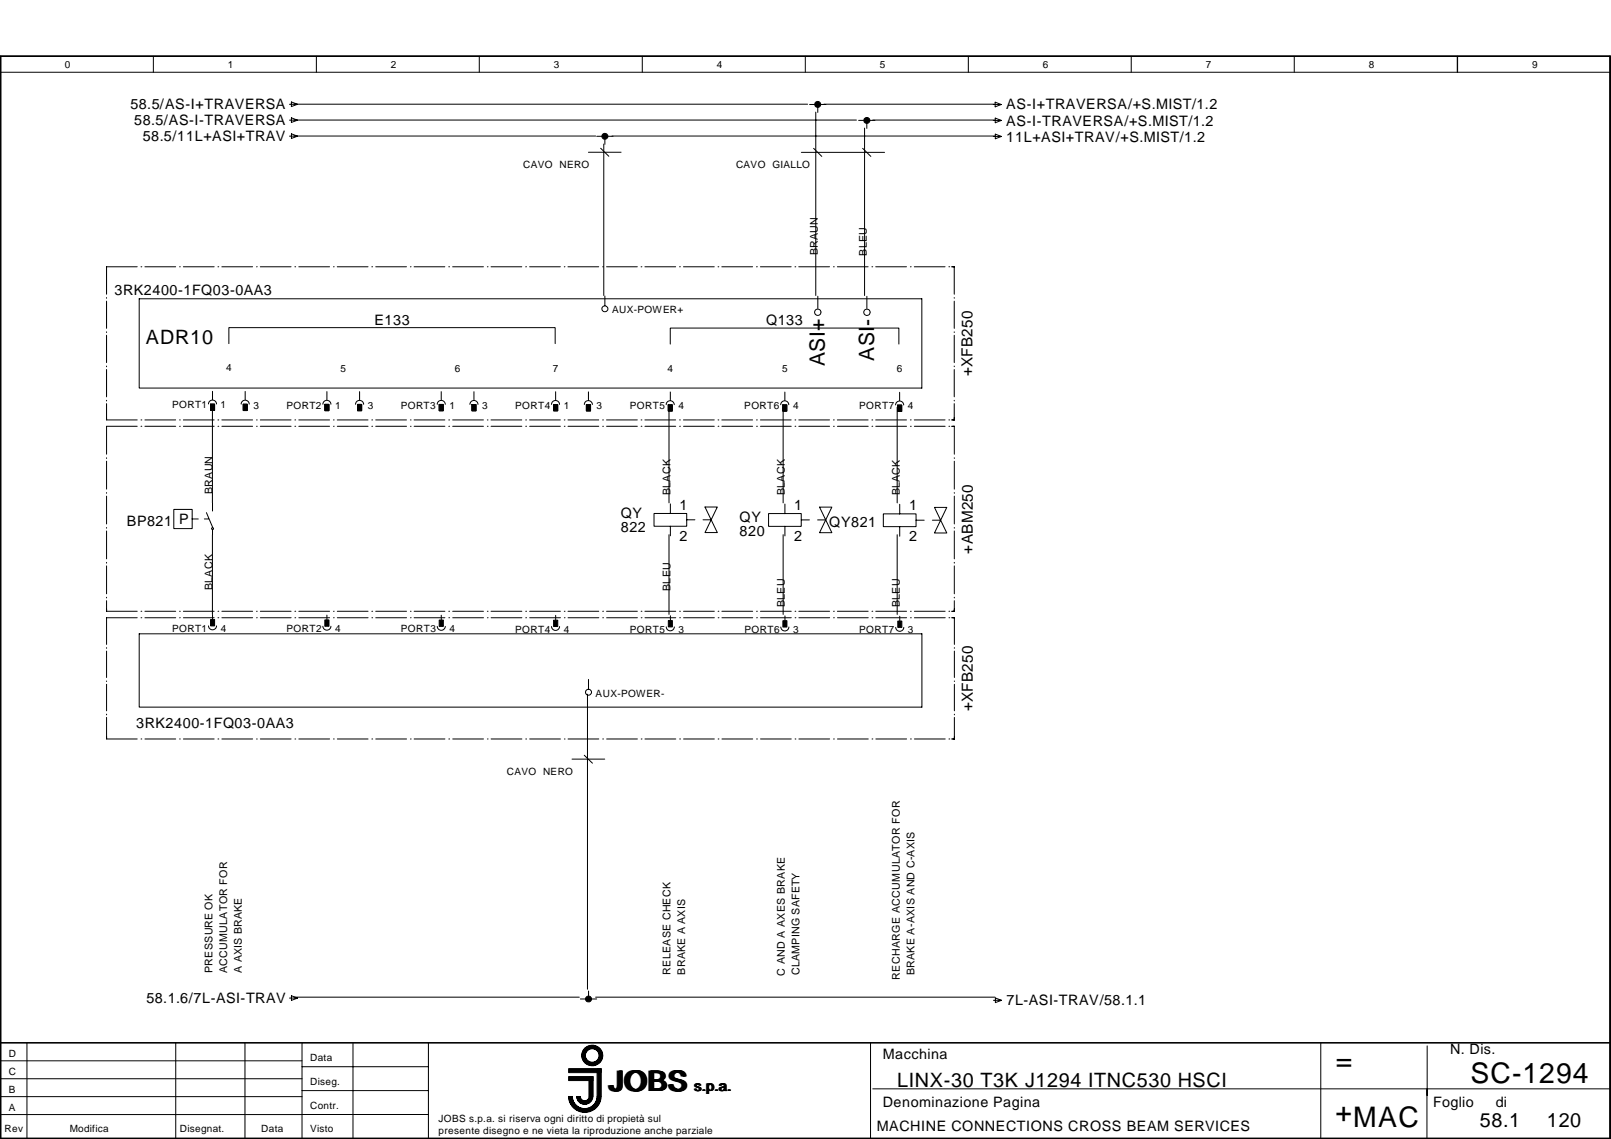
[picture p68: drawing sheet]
<svg xmlns="http://www.w3.org/2000/svg" width="297mm" height="210mm" viewBox="0 0 297 210" stroke-linecap="round" stroke-linejoin="round" font-family="sans-serif">
<defs><g id="words">
<g font-size="5.2">
<text x="246.3" y="197.2">=</text>
<text x="112.5" y="201.1">JOBS</text>
<text x="271.2" y="199.7">SC-1294</text>
<text x="246.2" y="206.7">+MAC</text>
</g>
<g font-size="3.9">
<text x="152.1" y="67.5" transform="rotate(-90 152.1 67.5)">ASI+</text>
<text x="161.2" y="66.5" transform="rotate(-90 161.2 66.5)">ASI-</text>
</g>
<text font-size="3.7" x="26.9" y="63.3">ADR10</text>
<g font-size="3.6">
<text x="165.4" y="200.3">LINX-30 T3K J1294 ITNC530 HSCI</text>
<text x="272.9" y="207.6">58.1</text>
<text x="285.2" y="207.6">120</text>
</g>
<g font-size="2.8">
<text x="179.3" y="69.4" transform="rotate(-90 179.3 69.4)">+XFB250</text>
<text x="179.4" y="102" transform="rotate(-90 179.4 102)">+ABM250</text>
<text x="179.4" y="131.1" transform="rotate(-90 179.4 131.1)">+XFB250</text>
</g>
<g font-size="2.7">
<text x="185.5" y="20.2">AS-I+TRAVERSA/+S.MIST/1.2</text>
<text x="185.5" y="23.1">AS-I-TRAVERSA/+S.MIST/1.2</text>
<text x="185.5" y="26.1">11L+ASI+TRAV/+S.MIST/1.2</text>
<text x="69" y="59.9">E133</text>
<text x="141.2" y="59.9">Q133</text>
<text x="114.5" y="95.5">QY</text>
<text x="125.3" y="94">1</text>
<text x="146.4" y="94">1</text>
<text x="167.6" y="94">1</text>
<text x="114.5" y="98">822</text>
<text x="125.3" y="99.7">2</text>
<text x="136.4" y="96.1">QY</text>
<text x="136.4" y="98.7">820</text>
<text x="146.4" y="99.7">2</text>
<text x="152.9" y="97.2">QY821</text>
<text x="167.6" y="99.8">2</text>
<text x="185.6" y="185.3">7L-ASI-TRAV/58.1.1</text>
</g>
<g font-size="2.6">
<text x="24" y="20.1">58.5/AS-I+TRAVERSA</text>
<text x="24.7" y="23.1">58.5/AS-I-TRAVERSA</text>
<text x="26.3" y="26">58.5/11L+ASI+TRAV</text>
<text x="21.1" y="54.3">3RK2400-1FQ03-0AA3</text>
<text x="23.4" y="96.9">BP821</text>
<text x="33" y="96.5">P</text>
<text x="25.1" y="134.2">3RK2400-1FQ03-0AA3</text>
<text x="27" y="184.9">58.1.6/7L-ASI-TRAV</text>
<text x="162.8" y="195.1">Macchina</text>
<text x="267.4" y="194.3">N. Dis.</text>
<text x="128.1" y="201.1">s.p.a.</text>
<text x="162.8" y="203.9">Denominazione Pagina</text>
<text x="264.2" y="204">Foglio</text>
<text x="275.8" y="204">di</text>
<text x="161.6" y="208.4">MACHINE CONNECTIONS CROSS BEAM SERVICES</text>
</g>
<g font-size="2">
<text x="150.8" y="47.1" transform="rotate(-90 150.8 47.1)">BRAUN</text>
<text x="159.8" y="47.1" transform="rotate(-90 159.8 47.1)">BLEU</text>
<text x="39.2" y="91.1" transform="rotate(-90 39.2 91.1)">BRAUN</text>
<text x="123.6" y="91.2" transform="rotate(-90 123.6 91.2)">BLACK</text>
<text x="144.7" y="91.2" transform="rotate(-90 144.7 91.2)">BLACK</text>
<text x="165.9" y="91.3" transform="rotate(-90 165.9 91.3)">BLACK</text>
<text x="39.2" y="108.7" transform="rotate(-90 39.2 108.7)">BLACK</text>
<text x="123.6" y="108.9" transform="rotate(-90 123.6 108.9)">BLEU</text>
<text x="144.7" y="111.9" transform="rotate(-90 144.7 111.9)">BLEU</text>
<text x="165.9" y="111.9" transform="rotate(-90 165.9 111.9)">BLEU</text>
<text x="39.2" y="179.3" transform="rotate(-90 39.2 179.3)">PRESSURE OK</text>
<text x="41.9" y="179.3" transform="rotate(-90 41.9 179.3)">ACCUMULATOR FOR</text>
<text x="44.6" y="179.3" transform="rotate(-90 44.6 179.3)">A AXIS BRAKE</text>
<text x="123.6" y="179.6" transform="rotate(-90 123.6 179.6)">RELEASE CHECK</text>
<text x="126.3" y="179.6" transform="rotate(-90 126.3 179.6)">BRAKE A AXIS</text>
<text x="144.7" y="179.8" transform="rotate(-90 144.7 179.8)">C AND A AXES BRAKE</text>
<text x="147.4" y="179.6" transform="rotate(-90 147.4 179.6)">CLAMPING SAFETY</text>
<text x="168.6" y="179.7" transform="rotate(-90 168.6 179.7)">BRAKE A-AXIS AND C-AXIS</text>
<text x="165.9" y="180.6" transform="rotate(-90 165.9 180.6)">RECHARGE ACCUMULATOR FOR</text>
</g>
<g font-size="1.8">
<text x="12" y="12.6">0</text>
<text x="42" y="12.6">1</text>
<text x="72.1" y="12.6">2</text>
<text x="102.1" y="12.6">3</text>
<text x="132.2" y="12.6">4</text>
<text x="162.2" y="12.6">5</text>
<text x="192.3" y="12.6">6</text>
<text x="222.3" y="12.6">7</text>
<text x="252.4" y="12.6">8</text>
<text x="282.5" y="12.6">9</text>
<text x="96.5" y="31">CAVO NERO</text>
<text x="135.7" y="31">CAVO GIALLO</text>
<text x="112.8" y="57.7">AUX-POWER+</text>
<text x="41.7" y="68.5">4</text>
<text x="62.8" y="68.5">5</text>
<text x="83.9" y="68.5">6</text>
<text x="101.9" y="68.5">7</text>
<text x="123.1" y="68.5">4</text>
<text x="144.2" y="68.6">5</text>
<text x="165.4" y="68.6">6</text>
<text x="31.7" y="75.3">PORT1</text>
<text x="40.7" y="75.3">1</text>
<text x="46.7" y="75.3">3</text>
<text x="52.8" y="75.3">PORT2</text>
<text x="61.8" y="75.3">1</text>
<text x="67.8" y="75.3">3</text>
<text x="73.9" y="75.3">PORT3</text>
<text x="82.9" y="75.3">1</text>
<text x="88.9" y="75.4">3</text>
<text x="95" y="75.4">PORT4</text>
<text x="104" y="75.4">1</text>
<text x="110" y="75.4">3</text>
<text x="116.1" y="75.4">PORT5</text>
<text x="125.1" y="75.4">4</text>
<text x="137.2" y="75.4">PORT6</text>
<text x="146.2" y="75.4">4</text>
<text x="158.4" y="75.5">PORT7</text>
<text x="167.4" y="75.5">4</text>
<text x="31.7" y="116.5">PORT1</text>
<text x="40.7" y="116.5">4</text>
<text x="52.8" y="116.5">PORT2</text>
<text x="61.8" y="116.5">4</text>
<text x="73.9" y="116.5">PORT3</text>
<text x="82.9" y="116.5">4</text>
<text x="95" y="116.6">PORT4</text>
<text x="104" y="116.6">4</text>
<text x="116.1" y="116.6">PORT5</text>
<text x="125.1" y="116.6">3</text>
<text x="137.2" y="116.7">PORT6</text>
<text x="146.2" y="116.7">3</text>
<text x="158.4" y="116.7">PORT7</text>
<text x="167.4" y="116.7">3</text>
<text x="109.8" y="128.4">AUX-POWER-</text>
<text x="93.4" y="142.8">CAVO NERO</text>
<text x="1.6" y="194.7">D</text>
<text x="57.2" y="195.5">Data</text>
<text x="1.6" y="201.4">B</text>
<text x="1.6" y="198">C</text>
<text x="57.2" y="199.9">Diseg.</text>
<text x=".8" y="208.7">Rev</text>
<text x="1.6" y="204.7">A</text>
<text x="12.9" y="208.7">Modifica</text>
<text x="33.1" y="208.7">Disegnat.</text>
<text x="48.2" y="208.7">Data</text>
<text x="57.2" y="204.3">Contr.</text>
<text x="57.2" y="208.7">Visto</text>
<text x="80.9" y="206.9">JOBS s.p.a. si riserva ogni diritto di propietà sul</text>
<text x="80.9" y="209.1">presente disegno e ne vieta la riproduzione anche parziale</text>
</g>
</g></defs>
<g fill="none" stroke="#000" stroke-width=".18">
<path d="M.1 13.3h296.8M28.3 10.4v2.9M58.3 10.4v2.9M88.4 10.4v2.9M118.4 10.4v2.9M148.5 10.4v2.9M178.5 10.4v2.9M208.6 10.4v2.9M238.6 10.4v2.9M268.7 10.4v2.9M268.8 10.4v2.9M296.9 10.4v199.4"/>
<path d="M296.9 10.4h-296.8v199.4h296.8M108.5 28.1h6M147.8 28.1h15.3M19.6 54.8v.2M19.6 55.5v5M25.3 49.2h-5.7v5M25.7 55.1h144.3v16.4h-144.3zM26 49.2h.1M26.7 49.2h5.7M33.1 49.2h.1M33.8 49.2h5.7M40.2 49.2h.1"/>
<path d="M40.9 49.2h5.7M47.3 49.2h.1M48 49.2h5.7M54.4 49.2h.1M55.1 49.2h5.7M61.5 49.2h.1M62.2 49.2h5.7M68.6 49.2h.1M69.3 49.2h5.6M75.7 49.2h.1M76.3 49.2h5.7M82.7 49.2h.2"/>
<path d="M83.5 49.2h5.6M89.9 49.2h.1M90.5 49.2h5.7M96.9 49.2h.2M97.6 49.2h5.7M104 49.2h.2M104.7 49.2h5.7M111.1 49.2h.2M111.8 49.2h5.7M118.2 49.2h.2M118.9 49.2h5.7M125.3 49.2h.1"/>
<path d="M126 49.2h5.7M132.4 49.2h.1M133.1 49.2h5.7M139.5 49.2h.1M140.2 49.2h5.7M146.6 49.2h.1M147.3 49.2h5.7M153.7 49.2h.1M154.4 49.2h5.7M160.8 49.2h.1M161.5 49.2h5.6M167.9 49.2h.1"/>
<path d="M168.6 49.2h5.7M175 49.2h.1M175.4 49.2h.5v5M175.9 54.8v.2M175.9 55.5v5M19.6 77v.4h5.7M19.6 61.1v.2M19.6 61.8v5M19.6 67.5v.1M19.6 68.1v5M19.6 73.8v.1M19.6 74.4v3"/>
<path d="M25.3 78.6h-5.7v5.1M26 77.4h.1M26 78.6h.1M26.7 77.4h5.7M26.7 78.6h5.7M33.1 77.4h.1M33.1 78.6h.1M33.8 77.4h5.7M33.8 78.6h5.7M40.2 77.4h.1M40.2 78.6h.1M40.9 77.4h5.7"/>
<path d="M40.9 78.6h5.7M42.2 63.3v-2.9h60.2v2.9M47.3 77.4h.1M47.3 78.6h.1M48 77.4h5.7M48 78.6h5.7M54.4 77.4h.1M54.4 78.6h.1M55.1 77.4h5.7M55.1 78.6h5.7M61.5 77.4h.1M61.5 78.6h.1"/>
<path d="M62.2 77.4h5.7M62.2 78.6h5.7M68.6 77.4h.1M68.6 78.6h.1M69.3 77.4h5.6M69.3 78.6h5.7M75.7 77.4h.1M75.7 78.6h.1M76.3 77.4h5.7M76.4 78.6h5.6M82.7 77.4h.2M82.7 78.6h.2"/>
<path d="M83.5 77.4h5.6M83.5 78.6h5.6M89.9 77.4h.1M89.9 78.6h.1M90.5 77.4h5.7M90.5 78.6h5.7M96.9 77.4h.2M96.9 78.6h.2M97.6 77.4h5.7M97.7 78.6h5.6M104 77.4h.2M104 78.6h.2"/>
<path d="M104.7 77.4h5.7M104.7 78.6h5.7M111.1 77.4h.2M111.1 78.6h.2M111.8 77.4h5.7M111.8 78.6h5.7M118.2 77.4h.2M118.2 78.6h.2M118.9 77.4h5.7M118.9 78.6h5.7M123.6 63.4v-2.9h42.1v2.9M125.3 77.4h.1"/>
<path d="M125.3 78.6h.2M126 77.4h5.7M126 78.6h5.7M132.4 77.4h.1M132.4 78.6h.2M133.1 77.4h5.7M133.1 78.6h5.7M139.5 77.4h.1M139.5 78.6h.1M140.2 77.4h5.7M140.2 78.6h5.7M146.6 77.4h.1"/>
<path d="M146.6 78.6h.1M147.3 77.4h5.7M147.3 78.6h5.7M153.7 77.4h.1M153.7 78.6h.1M154.4 77.4h5.7M154.4 78.6h5.7M160.8 77.4h.1M160.8 78.6h.1M161.5 77.4h5.6M161.5 78.6h5.6M167.9 77.4h.1"/>
<path d="M167.9 78.6h.1M168.6 77.4h5.7M168.6 78.6h5.7M175 77.4h.1M175 78.6h.1M175.4 78.6h.6v5.1M175.9 74.4v3h-.5M175.9 61.1v.2M175.9 61.8v5M175.9 67.5v.1M175.9 68.1v5M175.9 73.8v.1"/>
<path d="M19.6 84.4v.1M19.6 85v5.1M19.6 90.8v.1M19.6 91.4v5.2M19.6 97.2v.1M19.6 97.8v5.2M176 84.4v.1M176 85v5.1M176 90.8v.1M176 91.4v5.2M176 97.2v.1M176 97.8v5.2"/>
<path d="M19.6 112.2v.5h5.7M19.6 103.6v.2M19.6 104.3v5.1M19.6 110.1v.1M19.6 110.7v2M19.6 119.4v.1M19.6 120v4.9M25.3 113.8h-5.7v5M25.7 116.8h144.3v13.5h-144.3zM26 112.7h.1M26 113.8h.1M26.7 112.7h5.7"/>
<path d="M26.7 113.8h5.7M33.1 112.7h.1M33.1 113.8h.1M33.8 112.7h5.7M33.8 113.8h5.7M40.2 112.7h.1M40.2 113.8h.1M40.9 112.7h5.7M40.9 113.8h5.7M47.3 112.7h.1M47.3 113.8h.1M48 112.7h5.7"/>
<path d="M48 113.8h5.7M54.4 112.7h.1M54.4 113.8h.1M55.1 112.7h5.7M55.1 113.8h5.7M61.5 112.7h.1M61.5 113.8h.1M62.2 112.7h5.7M62.2 113.8h5.7M68.6 112.7h.1M68.6 113.8h.1M69.3 112.7h5.7"/>
<path d="M69.3 113.8h5.7M75.7 112.7h.1M75.7 113.8h.1M76.4 112.7h5.6M76.4 113.8h5.6M82.7 112.7h.2M82.8 113.8h.1M83.5 112.7h5.6M83.5 113.8h5.6M89.9 112.7h.1M89.9 113.8h.1M90.5 112.7h5.7"/>
<path d="M90.5 113.8h5.7M96.9 112.7h.2M96.9 113.8h.2M97.7 112.7h5.6M97.7 113.8h5.6M104 112.7h.2M104.1 113.8h.1M104.7 112.7h5.7M104.7 113.8h5.7M111.1 112.7h.2M111.1 113.8h.2M111.8 112.7h5.7"/>
<path d="M111.8 113.8h5.7M118.2 112.7h.2M118.2 113.8h.2M118.9 112.7h5.7M118.9 113.8h5.7M125.3 112.7h.2M125.3 113.8h.2M126 112.7h5.7M126 113.8h5.7M132.4 112.7h.2M132.4 113.8h.2M133.1 112.7h5.7"/>
<path d="M133.1 113.8h5.7M139.5 112.7h.1M139.5 113.8h.2M140.2 112.7h5.7M140.2 113.8h5.7M146.6 112.7h.1M146.6 113.8h.1M147.3 112.7h5.7M147.3 113.8h5.7M153.7 112.7h.1M153.7 113.8h.1M154.4 112.7h5.7"/>
<path d="M154.4 113.8h5.7M160.8 112.7h.1M160.8 113.8h.1M161.5 112.7h5.6M161.5 113.8h5.7M167.9 112.7h.1M167.9 113.8h.1M168.6 112.7h5.7M168.6 113.8h5.7M175 112.7h.1M175 113.8h.1M175.4 113.8h.6v5"/>
<path d="M176 103.6v.2M176 104.3v5.1M176 110.1v.1M176 110.7v2h-.6M176 119.4v.1M176 120v4.9M19.6 135.8v.4h5.7M19.6 125.5v.1M19.6 126.1v4.9M19.6 131.6v.1M19.6 132.2v4M26 136.2h.1"/>
<path d="M26.7 136.2h5.7M33.1 136.2h.1M33.8 136.2h5.7M40.2 136.2h.1M40.9 136.2h5.7M47.3 136.2h.1M48 136.2h5.7M54.4 136.2h.1M55.1 136.2h5.7M61.5 136.2h.1M62.2 136.2h5.7M68.6 136.2h.1"/>
<path d="M69.3 136.2h5.7M75.7 136.2h.1M76.4 136.2h5.6M82.8 136.2h.1M83.5 136.2h5.6M89.9 136.2h.1M90.5 136.2h5.7M96.9 136.2h.2M97.7 136.2h5.6M104.1 136.2h.1M104.7 136.2h5.7M105.5 139.9h6"/>
<path d="M111.1 136.2h.2M111.8 136.2h5.7M118.2 136.2h.2M118.9 136.2h5.7M125.3 136.2h.2M126 136.2h5.7M132.4 136.2h.2M133.1 136.2h5.7M139.5 136.2h.2M140.2 136.2h5.7M146.6 136.2h.1M147.3 136.2h5.7"/>
<path d="M153.7 136.2h.1M154.4 136.2h5.7M160.8 136.2h.1M161.5 136.2h5.7M167.9 136.2h.1M168.6 136.2h5.7M175 136.2h.1M176 132.2v4h-.6M176 125.5v.1M176 126.1v4.9M176 131.6v.1M.1 198.8h55.6"/>
<path d="M.1 195.5h55.6M.1 192.2h296.8M5 192.2v17.6M32.4 192.2v17.6M45.2 192.2v17.6M55.7 192.2v17.6M55.7 196.6h23.3M65.1 192.2v17.6M79 192.2v17.6M160.5 192.2v17.6M243.5 192.2v17.6M263.1 192.7v9.2"/>
<path d="M.1 202.1h55.6M55.7 201h23.3M79 205.4h-78.9M105 202.1a2.85 2.85 0 0 0 2.8 2.8 2.85 2.85 0 0 0 2.9-2.8M105 202.1a2.77 2.77 0 0 0 2.8 2.7 2.77 2.77 0 0 0 2.8-2.7M105.1 202.1a2.69 2.69 0 0 0 2.7 2.6 2.69 2.69 0 0 0 2.7-2.6M105.2 202.1a2.63 2.63 0 0 0 2.6 2.5 2.63 2.63 0 0 0 2.6-2.5M105.3 202.1a2.54 2.54 0 0 0 2.5 2.5 2.54 2.54 0 0 0 2.5-2.5M105.4 202.1a2.47 2.47 0 0 0 2.4 2.4 2.47 2.47 0 0 0 2.5-2.4M105.4 202.1a2.39 2.39 0 0 0 2.4 2.3 2.39 2.39 0 0 0 2.4-2.3M106.3 202.1a1.49 1.49 0 0 0 1.5 1.4 1.49 1.49 0 0 0 1.5-1.4M106.4 202.1a1.42 1.42 0 0 0 1.4 1.4 1.42 1.42 0 0 0 1.4-1.4"/>
<path d="M106.5 202.1a1.34 1.34 0 0 0 1.3 1.3 1.34 1.34 0 0 0 1.4-1.3M106.5 202.1a1.27 1.27 0 0 0 1.3 1.2 1.27 1.27 0 0 0 1.3-1.2M106.6 202.1a1.19 1.19 0 0 0 1.2 1.1 1.19 1.19 0 0 0 1.2-1.1M106.7 202.1a1.12 1.12 0 0 0 1.1 1.1 1.12 1.12 0 0 0 1.1-1.1M106.8 202.1a1.04 1.04 0 0 0 1 1 1.04 1.04 0 0 0 1-1M106.9 202.1a.96 .96 0 0 0 .9 .9 .96 .96 0 0 0 1-.9M106.9 202.1a.89 .89 0 0 0 .9 .8 .89 .89 0 0 0 .9-.8M107 202.1a.81 .81 0 0 0 .8 .8 .81 .81 0 0 0 .8-.8M110.1 202.1a2.3 2.3 0 0 1-2.3 2.2 2.3 2.3 0 0 1-2.3-2.2 2.32 2.32 0 0 0 2.3 2.2 2.32 2.32 0 0 0 2.3-2.2M110.7 202.1a2.94 2.94 0 0 1-2.9 2.8 2.94 2.94 0 0 1-3-2.8 3 3 0 0 0 3 2.9 3 3 0 0 0 3-2.9M160.9 200.7h136.1M263.1 200.6v9.2"/>
<circle cx="109.2" cy="194.5" r="1.33"/>
<circle cx="109.2" cy="194.5" r="1.48"/>
<circle cx="109.2" cy="194.5" r="1.55"/>
<circle cx="109.2" cy="194.5" r="1.85"/>
<circle cx="109.2" cy="194.5" r="1.25"/>
<circle cx="109.2" cy="194.5" r="1.78"/>
<circle cx="109.2" cy="194.5" r="1.4"/>
<circle cx="109.2" cy="194.5" r="1.63"/>
<circle cx="109.2" cy="194.5" r="1.69"/>
<circle cx="109.2" cy="194.5" r="1.92"/>
</g>
<path d="M.1 10.4h296.8v199.4h-296.8zM.1 192.2h296.8" fill="none" stroke="#000" stroke-width=".26"/>
<g fill="#000" stroke="#000" stroke-width=".18">
<path d="M104.8 196.9h6.1v.8h-6.1zM104.8 198.4h4.6v.7h-4.6zM108.6 198.4h.8v3.7h-.8zM110.1 196.9h.8v5.2h-.8z"/>
<circle cx="150.8" cy="19.2" r=".55"/>
<circle cx="111.5" cy="25.1" r=".55"/>
<circle cx="159.8" cy="22.2" r=".55"/>
<circle cx="108.5" cy="184.1" r=".55"/>
</g>
<g fill="none" stroke="#000" stroke-width=".19">
<path d="M53.7 18.8l1.2 .4-1.2 .4zM148.9 19.2h-95.5M149.3 19.3h3M150.8 19.3v1.4M151.9 19.2h31.6M183.1 19.3h1.4M183.5 18.8l1.1 .5-1.1 .4zM53.7 21.7l1.2 .4-1.2 .5zM53.7 24.7l1.2 .4-1.2 .4zM109.8 25.1h-56.4M110 25.1h3M110.7 27.3l1.6 1.5"/>
<path d="M111.3 26.6v27.9M111.5 25.1v1.5M112.8 25.1h70.7M150 27.3l1.5 1.5M150.4 20.7v33.8M157.9 22.1h-104.5M158.3 22.2h3M159.1 27.3l1.5 1.5M159.4 23.6v30.9M159.8 22.2v1.5M160.9 22.1h22.6M183.1 22.2h1.4"/>
<path d="M183.2 25.1h1.3M183.5 21.8l1.1 .4-1.1 .4zM183.5 24.7l1.1 .4-1.1 .5zM111.5 54.6v1.7M150.8 54.6v2.2M159.8 54.6v2.2M38.4 74.5a.74 .74 0 0 1 .8-.8 .74 .74 0 0 1 .7 .8M38.8 74.5h.8v1.1h-.8zM39.2 75v19.2M39.2 72.1v1.5M44.5 74.5a.74 .74 0 0 1 .7-.7 .74 .74 0 0 1 .8 .7M44.8 74.5h.8v1.2h-.8z"/>
<path d="M45.2 72.1v1.5M59.5 74.5a.74 .74 0 0 1 .8-.7 .74 .74 0 0 1 .7 .7M59.9 74.5h.8v1.2h-.8zM60.3 72.2v1.4M65.6 74.5a.74 .74 0 0 1 .7-.7 .74 .74 0 0 1 .7 .7M65.9 74.5h.8v1.2h-.8zM66.3 72.2v1.4M80.6 74.5a.74 .74 0 0 1 .8-.7 .74 .74 0 0 1 .7 .7M81 74.5h.7v1.2h-.7zM81.4 72.2v1.4M86.6 74.5a.74 .74 0 0 1 .8-.7 .74 .74 0 0 1 .7 .7M87 74.5h.8v1.2h-.8z"/>
<path d="M87.4 72.2v1.5M101.7 74.5a.74 .74 0 0 1 .7-.7 .74 .74 0 0 1 .8 .7M102.1 74.5h.7v1.2h-.7zM102.4 72.2v1.5M107.7 74.5a.74 .74 0 0 1 .8-.7 .74 .74 0 0 1 .7 .7M108.1 74.6h.8v1.1h-.8zM108.5 72.2v1.5M122.8 74.6a.74 .74 0 0 1 .8-.8 .74 .74 0 0 1 .7 .8M123.2 74.6h.8v1.2h-.8zM123.4 75v17.7M123.6 72.2v1.5M143.9 74.6a.74 .74 0 0 1 .8-.7 .74 .74 0 0 1 .7 .7"/>
<path d="M144.3 74.6h.8v1.2h-.8zM144.4 75v17.7M144.7 72.3v1.4M165.1 74.6a.74 .74 0 0 1 .8-.7 .74 .74 0 0 1 .7 .7M165.4 75v17.7M165.5 74.6h.8v1.2h-.8zM165.9 72.3v1.5M32 93.9h3.4v3.5h-3.4zM35.4 95.6h1.2M37.7 95.6h.7M38.1 94.5l1.1 2.6M39 97.3h.3l.1 .2-.3 .1z"/>
<path d="M39.2 97.7v15.5M120.6 94.6h6v2.4h-6zM123.4 98.5v14.7M123.6 92.9v1.7M123.6 97v1.7M126.6 95.8h1.5M129.6 95.8h1.5M130 93.4l2.3 4.7h-2.3l2.3-4.7zM141.7 94.6h6v2.4h-6zM144.4 98.5v14.7M144.7 92.9v1.7M144.7 97v1.8"/>
<path d="M147.7 95.8h1.5M150.7 95.8h1.6M151.1 93.5l2.3 4.7h-2.3l2.3-4.7zM162.9 94.7h6v2.4h-6zM165.4 98.5v14.7M165.9 92.9v1.8M165.9 97.1v1.7M168.9 95.9h1.5M171.9 95.9h1.5M172.3 93.5l2.3 4.7h-2.3l2.3-4.7zM38.4 115.3a.74 .74 0 0 0 .8 .8 .74 .74 0 0 0 .7-.8M39.2 113.3v.9"/>
<path d="M59.5 115.4a.74 .74 0 0 0 .8 .7 .74 .74 0 0 0 .7-.7M60.3 113.4v.8M80.6 115.4a.74 .74 0 0 0 .8 .8 .74 .74 0 0 0 .7-.8M81.4 113.4v.9M101.7 115.5a.74 .74 0 0 0 .7 .7 .74 .74 0 0 0 .8-.7M102.5 113.4v.9M122.8 115.5a.74 .74 0 0 0 .8 .8 .74 .74 0 0 0 .7-.8M123.6 113.5v.9M144 115.6a.74 .74 0 0 0 .7 .7 .74 .74 0 0 0 .8-.7M144.7 113.5v.9M165.2 115.6a.74 .74 0 0 0 .7 .7 .74 .74 0 0 0 .7-.7M165.9 113.6v.9"/>
<path d="M107.7 139.2l1.5 1.4M108.3 127.9v54.4M108.5 125.2v1.8M53.4 183.9h1.4M53.7 183.5l1.2 .4-1.2 .5zM54.2 183.8h52.6M107 184.1h3M108.5 182.6v1.5M109.8 183.8h73.7M183.2 184.3h1.4M183.5 183.9l1.2 .4-1.2 .5z"/>
<circle cx="111.5" cy="56.9" r=".55"/>
<circle cx="150.8" cy="57.5" r=".59"/>
<circle cx="159.9" cy="57.5" r=".59"/>
<circle cx="108.5" cy="127.6" r=".55"/>
</g>
<g fill="#000" stroke="#000" stroke-width=".19">
<path d="M38.8 74.5h.8v1.1h-.8zM44.8 74.5h.8v1.2h-.8zM59.9 74.5h.8v1.2h-.8zM65.9 74.5h.8v1.2h-.8zM81 74.5h.7v1.2h-.7zM87 74.5h.8v1.2h-.8zM102.1 74.5h.7v1.2h-.7zM108.1 74.6h.8v1.1h-.8zM123.2 74.6h.8v1.2h-.8zM144.3 74.6h.8v1.2h-.8zM165.5 74.6h.8v1.2h-.8zM38.8 114.2h.8v1.1h-.8z"/>
<path d="M59.9 114.2h.8v1.2h-.8zM81 114.3h.7v1.1h-.7zM102.1 114.3h.7v1.2h-.7zM123.2 114.4h.8v1.1h-.8zM144.4 114.4h.7v1.2h-.7zM165.5 114.5h.8v1.1h-.8z"/>
</g>
<use href="#words"/>
</svg>
